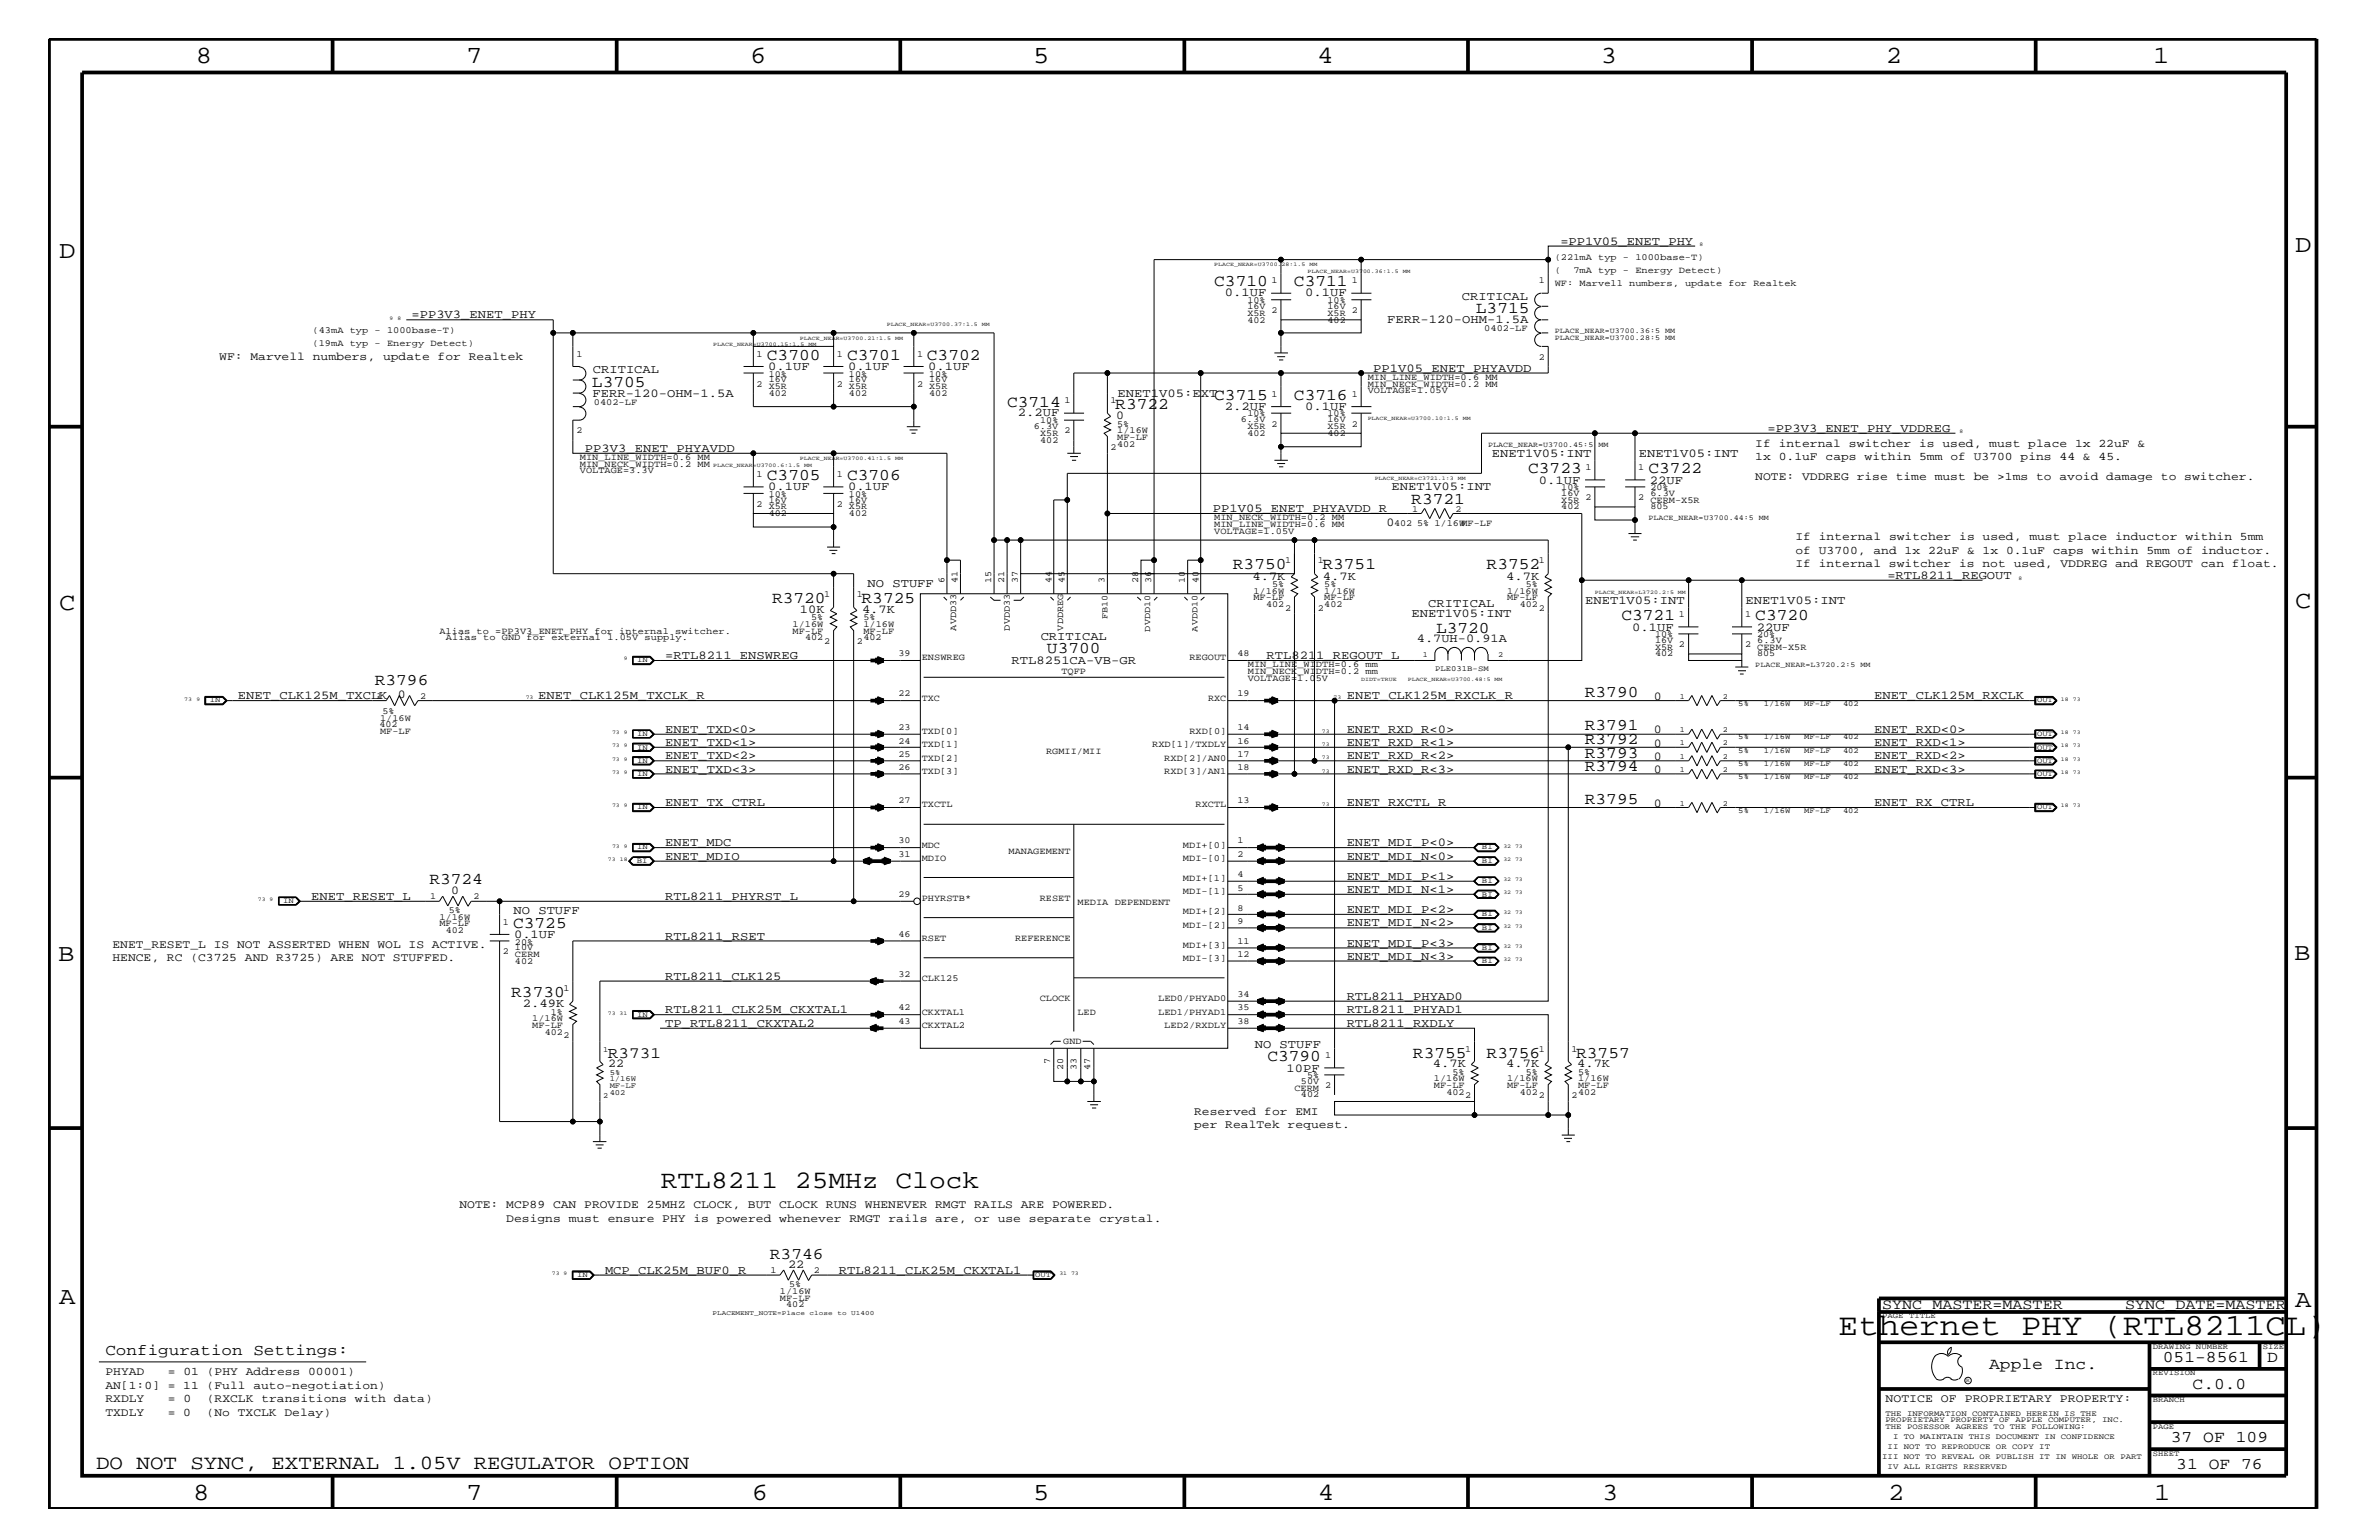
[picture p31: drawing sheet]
<svg xmlns="http://www.w3.org/2000/svg" width="432mm" height="279mm" viewBox="0 0 432 279" stroke-linecap="round" stroke-linejoin="round" font-family="sans-serif">
<defs><g id="words">
<text font-size="5.6" x="333.6" y="242.3">Ethernet PHY (RTL8211CL)</text>
<text font-size="4.6" x="119.9" y="215.6">RTL8211 25MHz Clock</text>
<g font-size="4.5">
<text x="35.6" y="11.5">8</text>
<text x="84.6" y="11.5">7</text>
<text x="136.1" y="11.5">6</text>
<text x="187.5" y="11.5">5</text>
<text x="239.1" y="11.5">4</text>
<text x="290.6" y="11.5">3</text>
<text x="342.3" y="11.5">2</text>
<text x="390.8" y="11.5">1</text>
<text x="10.8" y="46.8">D</text>
<text x="416.6" y="45.7">D</text>
<text x="10.8" y="110.6">C</text>
<text x="416.6" y="110.3">C</text>
<text x="10.6" y="174.3">B</text>
<text x="416.4" y="174.2">B</text>
<text x="10.8" y="236.7">A</text>
<text x="416.6" y="237.1">A</text>
<text x="35.1" y="272.1">8</text>
<text x="84.6" y="272.1">7</text>
<text x="136.5" y="272.1">6</text>
<text x="187.5" y="272.1">5</text>
<text x="239.2" y="272.1">4</text>
<text x="290.8" y="272.1">3</text>
<text x="342.7" y="272.1">2</text>
<text x="391" y="272.1">1</text>
</g>
<text font-size="3.6" x="17.4" y="266.6">DO NOT SYNC, EXTERNAL 1.05V REGULATOR OPTION</text>
<g font-size="3">
<text x="220.4" y="51.9">C3710</text>
<text x="234.9" y="51.9">C3711</text>
<text x="267.9" y="56.8">L3715</text>
<text x="139.2" y="65.3">C3700</text>
<text x="153.8" y="65.3">C3701</text>
<text x="168.2" y="65.3">C3702</text>
<text x="107.4" y="70.1">L3705</text>
<text x="182.8" y="73.8">C3714</text>
<text x="202.4" y="74.3">R3722</text>
<text x="220.4" y="72.6">C3715</text>
<text x="234.9" y="72.6">C3716</text>
<text x="139.2" y="87.1">C3705</text>
<text x="153.8" y="87.1">C3706</text>
<text x="277.4" y="85.9">C3723</text>
<text x="299.2" y="85.9">C3722</text>
<text x="256.2" y="91.4">R3721</text>
<text x="223.8" y="103.3">R3750</text>
<text x="240" y="103.3">R3751</text>
<text x="269.8" y="103.3">R3752</text>
<text x="140.1" y="109.4">R3720</text>
<text x="156.4" y="109.4">R3725</text>
<text x="294.3" y="112.6">C3721</text>
<text x="318.6" y="112.6">C3720</text>
<text x="190" y="118.4">U3700</text>
<text x="260.6" y="114.8">L3720</text>
<text x="68" y="124.3">R3796</text>
<text x="287.7" y="126.5">R3790</text>
<text x="287.7" y="132.5">R3791</text>
<text x="287.7" y="135">R3792</text>
<text x="287.7" y="137.4">R3793</text>
<text x="287.7" y="139.8">R3794</text>
<text x="287.7" y="145.9">R3795</text>
<text x="77.9" y="160.5">R3724</text>
<text x="93.1" y="168.3">C3725</text>
<text x="92.8" y="181">R3730</text>
<text x="256.5" y="191.9">R3755</text>
<text x="269.8" y="191.9">R3756</text>
<text x="286.1" y="191.9">R3757</text>
<text x="230" y="192.6">C3790</text>
<text x="139.7" y="228.4">R3746</text>
<text x="361" y="248.4">Apple Inc.</text>
<text x="392.6" y="247.1">051-8561</text>
<text x="398" y="252">C.0.0</text>
<text x="411.5" y="247.1">D</text>
<text x="394" y="261.6">37 OF 109</text>
<text x="395" y="266.6">31 OF 76</text>
</g>
<g font-size="2.9">
<text x="110.3" y="191.9">R3731</text>
<text x="19.1" y="245.9">Configuration Settings:</text>
</g>
<g font-size="2.7">
<text x="341.6" y="237.4">SYNC_MASTER=MASTER</text>
<text x="385.7" y="237.4">SYNC_DATE=MASTER</text>
</g>
<g font-size="2.2">
<text x="283.2" y="44.4">=PP1V05_ENET_PHY</text>
<text x="222.3" y="53.8">0.1UF</text>
<text x="236.9" y="53.8">0.1UF</text>
<text x="74.7" y="57.8">=PP3V3_ENET_PHY</text>
<text x="251.8" y="58.6">FERR-120-OHM-1.5A</text>
<text x="265.3" y="54.4">CRITICAL</text>
<text x="107.5" y="72">FERR-120-OHM-1.5A</text>
<text x="107.6" y="67.7">CRITICAL</text>
<text x="139.4" y="67.1">0.1UF</text>
<text x="153.9" y="67.1">0.1UF</text>
<text x="168.5" y="67.1">0.1UF</text>
<text x="202.9" y="72">ENET1V05:EXT</text>
<text x="249.3" y="67.5">PP1V05_ENET_PHYAVDD</text>
<text x="184.7" y="75.6">2.2UF</text>
<text x="202.6" y="76.1">0</text>
<text x="222.3" y="74.4">2.2UF</text>
<text x="236.9" y="74.4">0.1UF</text>
<text x="106.2" y="82">PP3V3_ENET_PHYAVDD</text>
<text x="270.8" y="82.8">ENET1V05:INT</text>
<text x="297.4" y="82.8">ENET1V05:INT</text>
<text x="320.8" y="78.3">=PP3V3_ENET_PHY_VDDREG</text>
<text x="139.4" y="88.9">0.1UF</text>
<text x="153.9" y="88.9">0.1UF</text>
<text x="252.6" y="88.9">ENET1V05:INT</text>
<text x="279.3" y="87.7">0.1UF</text>
<text x="299.5" y="87.7">22UF</text>
<text x="220.1" y="92.9">PP1V05_ENET_PHYAVDD_R</text>
<text x="251.7" y="95.4">0</text>
<text x="157.5" y="106.5">NO STUFF</text>
<text x="227.3" y="105.2">4.7K</text>
<text x="240.1" y="105.2">4.7K</text>
<text x="273.4" y="105.2">4.7K</text>
<text x="342.6" y="105">=RTL8211_REGOUT</text>
<text x="145.2" y="111.2">10K</text>
<text x="156.5" y="111.2">4.7K</text>
<text x="256.2" y="112">ENET1V05:INT</text>
<text x="259.2" y="110.2">CRITICAL</text>
<text x="287.7" y="109.5">ENET1V05:INT</text>
<text x="316.8" y="109.5">ENET1V05:INT</text>
<text x="120.7" y="119.6">=RTL8211_ENSWREG</text>
<text x="188.9" y="116.2">CRITICAL</text>
<text x="229.9" y="119.6">RTL8211_REGOUT_L</text>
<text x="257.2" y="116.5">4.7UH-0.91A</text>
<text x="296.2" y="114.4">0.1UF</text>
<text x="318.9" y="114.4">22UF</text>
<text x="183.6" y="120.4">RTL8251CA-VB-GR</text>
<text x="43.2" y="126.9">ENET_CLK125M_TXCLK</text>
<text x="72.2" y="126.6">0</text>
<text x="97.7" y="126.9">ENET_CLK125M_TXCLK_R</text>
<text x="244.4" y="126.9">ENET_CLK125M_RXCLK_R</text>
<text x="300.2" y="127">0</text>
<text x="340.2" y="126.9">ENET_CLK125M_RXCLK</text>
<text x="120.7" y="137.8">ENET_TXD&lt;2&gt;</text>
<text x="120.7" y="135.3">ENET_TXD&lt;1&gt;</text>
<text x="120.7" y="133">ENET_TXD&lt;0&gt;</text>
<text x="244.4" y="133">ENET_RXD_R&lt;0&gt;</text>
<text x="244.4" y="135.3">ENET_RXD_R&lt;1&gt;</text>
<text x="244.4" y="137.8">ENET_RXD_R&lt;2&gt;</text>
<text x="300.2" y="133">0</text>
<text x="300.2" y="135.5">0</text>
<text x="300.2" y="137.9">0</text>
<text x="340.2" y="137.8">ENET_RXD&lt;2&gt;</text>
<text x="340.2" y="133">ENET_RXD&lt;0&gt;</text>
<text x="340.2" y="135.3">ENET_RXD&lt;1&gt;</text>
<text x="120.7" y="140.2">ENET_TXD&lt;3&gt;</text>
<text x="244.4" y="140.2">ENET_RXD_R&lt;3&gt;</text>
<text x="300.2" y="140.3">0</text>
<text x="340.2" y="140.2">ENET_RXD&lt;3&gt;</text>
<text x="120.7" y="146.2">ENET_TX_CTRL</text>
<text x="244.4" y="146.2">ENET_RXCTL_R</text>
<text x="300.2" y="146.4">0</text>
<text x="340.2" y="146.2">ENET_RX_CTRL</text>
<text x="120.7" y="156">ENET_MDIO</text>
<text x="120.7" y="153.5">ENET_MDC</text>
<text x="244.4" y="156">ENET_MDI_N&lt;0&gt;</text>
<text x="244.4" y="153.5">ENET_MDI_P&lt;0&gt;</text>
<text x="244.4" y="162">ENET_MDI_N&lt;1&gt;</text>
<text x="244.4" y="159.6">ENET_MDI_P&lt;1&gt;</text>
<text x="56.5" y="163.3">ENET_RESET_L</text>
<text x="81.9" y="162.2">0</text>
<text x="93.2" y="165.9">NO STUFF</text>
<text x="120.7" y="163.3">RTL8211_PHYRST_L</text>
<text x="244.4" y="165.6">ENET_MDI_P&lt;2&gt;</text>
<text x="93.3" y="170.1">0.1UF</text>
<text x="120.7" y="170.5">RTL8211_RSET</text>
<text x="244.4" y="168.1">ENET_MDI_N&lt;2&gt;</text>
<text x="244.4" y="171.7">ENET_MDI_P&lt;3&gt;</text>
<text x="120.7" y="177.7">RTL8211_CLK125</text>
<text x="244.4" y="174.2">ENET_MDI_N&lt;3&gt;</text>
<text x="94.9" y="182.7">2.49K</text>
<text x="120.7" y="183.8">RTL8211_CLK25M_CKXTAL1</text>
<text x="244.4" y="181.4">RTL8211_PHYAD0</text>
<text x="244.4" y="183.8">RTL8211_PHYAD1</text>
<text x="120.7" y="186.3">TP_RTL8211_CKXTAL2</text>
<text x="227.8" y="190.2">NO STUFF</text>
<text x="244.4" y="186.3">RTL8211_RXDLY</text>
<text x="110.4" y="193.7">22</text>
<text x="233.5" y="194.4">10PF</text>
<text x="260.1" y="193.7">4.7K</text>
<text x="273.4" y="193.7">4.7K</text>
<text x="286.3" y="193.7">4.7K</text>
<text x="109.8" y="231.1">MCP_CLK25M_BUF0_R</text>
<text x="143" y="230.1">22</text>
<text x="152.2" y="231.1">RTL8211_CLK25M_CKXTAL1</text>
</g>
<g font-size="2.1">
<text x="39.8" y="65.3">WF: Marvell numbers, update for Realtek</text>
<text x="318.6" y="81.1">If internal switcher is used, must place 1x 22uF &amp;</text>
<text x="318.6" y="83.5">1x 0.1uF caps within 5mm of U3700 pins 44 &amp; 45.</text>
<text x="318.6" y="87.1">NOTE: VDDREG rise time must be &gt;1ms to avoid damage to switcher.</text>
<text x="325.9" y="98">If internal switcher is used, must place inductor within 5mm</text>
<text x="325.9" y="100.4">of U3700, and 1x 22uF &amp; 1x 0.1uF caps within 5mm of inductor.</text>
<text x="325.9" y="102.9">If internal switcher is not used, VDDREG and REGOUT can float.</text>
<text x="20.4" y="172">ENET_RESET_L IS NOT ASSERTED WHEN WOL IS ACTIVE.</text>
<text x="20.4" y="174.4">HENCE, RC (C3725 AND R3725) ARE NOT STUFFED.</text>
<text x="216.7" y="202.3">Reserved for EMI</text>
<text x="216.7" y="204.7">per RealTek request.</text>
<text x="83.4" y="219.2">NOTE: MCP89 CAN PROVIDE 25MHZ CLOCK, BUT CLOCK RUNS WHENEVER RMGT RAILS ARE POWERED.</text>
<text x="91.9" y="221.7">Designs must ensure PHY is powered whenever RMGT rails are, or use separate crystal.</text>
<text x="19.1" y="252">AN[1:0] = 11 (Full auto-negotiation)</text>
<text x="19.1" y="249.5">PHYAD</text>
<text x="30.5" y="249.5">= 01 (PHY Address 00001)</text>
<text x="19.1" y="256.8">TXDLY</text>
<text x="19.1" y="254.4">RXDLY</text>
<text x="30.4" y="256.8">= 0</text>
<text x="30.5" y="254.4">= 0</text>
<text x="37.5" y="256.8">(No TXCLK Delay)</text>
<text x="37.5" y="254.4">(RXCLK transitions with data)</text>
<text x="342.2" y="254.4">NOTICE OF PROPRIETARY PROPERTY:</text>
</g>
<g font-size="1.7">
<text x="282.2" y="47.1">(221mA typ - 1000base-T)</text>
<text x="230.8" y="51.3">1</text>
<text x="245.4" y="51.3">1</text>
<text x="279.3" y="51.3">1</text>
<text x="282.2" y="51.9">WF: Marvell numbers, update for Realtek</text>
<text x="282.2" y="49.6">(</text>
<text x="285.6" y="49.6">7mA typ - Energy Detect)</text>
<text x="226.4" y="57.3">X5R</text>
<text x="226.4" y="58.5">402</text>
<text x="226.4" y="55">10%</text>
<text x="226.4" y="56.1">16V</text>
<text x="230.8" y="56.8">2</text>
<text x="241" y="57.3">X5R</text>
<text x="241" y="58.5">402</text>
<text x="241" y="55">10%</text>
<text x="241" y="56.1">16V</text>
<text x="245.4" y="56.8">2</text>
<text x="56.7" y="62.9">(19mA typ - Energy Detect)</text>
<text x="56.7" y="60.4">(43mA typ - 1000base-T)</text>
<text x="104.6" y="64.7">1</text>
<text x="137.3" y="64.7">1</text>
<text x="151.9" y="64.7">1</text>
<text x="166.5" y="64.7">1</text>
<text x="269.4" y="60.1">0402-LF</text>
<text x="279.3" y="65.3">2</text>
<text x="137.3" y="70.1">2</text>
<text x="139.5" y="70.6">X5R</text>
<text x="139.5" y="71.8">402</text>
<text x="139.5" y="68.4">10%</text>
<text x="139.5" y="69.4">16V</text>
<text x="151.9" y="70.1">2</text>
<text x="154.1" y="70.6">X5R</text>
<text x="154.1" y="71.8">402</text>
<text x="154.1" y="68.4">10%</text>
<text x="154.1" y="69.4">16V</text>
<text x="166.5" y="70.1">2</text>
<text x="168.7" y="70.6">X5R</text>
<text x="168.7" y="71.8">402</text>
<text x="168.7" y="68.4">10%</text>
<text x="168.7" y="69.4">16V</text>
<text x="230.8" y="72">1</text>
<text x="245.4" y="72">1</text>
<text x="248.2" y="68.9">MIN_LINE_WIDTH=0.6 MM</text>
<text x="248.2" y="70.1">MIN_NECK_WIDTH=0.2 MM</text>
<text x="248.2" y="71.3">VOLTAGE=1.05V</text>
<text x="107.8" y="73.4">0402-LF</text>
<text x="187.6" y="77.9">6.3V</text>
<text x="188.8" y="76.8">10%</text>
<text x="193.2" y="73.2">1</text>
<text x="201.6" y="73.2">1</text>
<text x="202.8" y="77.4">5%</text>
<text x="225.2" y="76.7">6.3V</text>
<text x="226.4" y="77.9">X5R</text>
<text x="226.4" y="75.6">10%</text>
<text x="230.8" y="77.4">2</text>
<text x="241" y="77.9">X5R</text>
<text x="241" y="76.7">16V</text>
<text x="241" y="75.6">10%</text>
<text x="245.4" y="77.4">2</text>
<text x="104.6" y="78.6">2</text>
<text x="105.2" y="83.5">MIN_LINE_WIDTH=0.6 MM</text>
<text x="188.8" y="79.1">X5R</text>
<text x="188.8" y="80.3">402</text>
<text x="193.2" y="78.6">2</text>
<text x="201.6" y="81.6">2</text>
<text x="202.8" y="81.1">402</text>
<text x="202.8" y="79.9">MF-LF</text>
<text x="202.8" y="78.6">1/16W</text>
<text x="226.4" y="79.1">402</text>
<text x="241" y="79.1">402</text>
<text x="105.2" y="85.9">VOLTAGE=3.3V</text>
<text x="105.2" y="84.7">MIN_NECK_WIDTH=0.2 MM</text>
<text x="137.3" y="86.5">1</text>
<text x="151.9" y="86.5">1</text>
<text x="283.4" y="88.9">10%</text>
<text x="287.8" y="85.3">1</text>
<text x="297.3" y="85.3">1</text>
<text x="299.6" y="88.9">20%</text>
<text x="137.3" y="92">2 X5R</text>
<text x="139.5" y="93.7">402</text>
<text x="139.5" y="90.1">10%</text>
<text x="139.5" y="91.2">16V</text>
<text x="151.9" y="92">2 X5R</text>
<text x="154.1" y="93.7">402</text>
<text x="154.1" y="90.1">10%</text>
<text x="154.1" y="91.2">16V</text>
<text x="220.4" y="94.3">MIN_NECK_WIDTH=0.2 MM</text>
<text x="220.4" y="95.6">MIN_LINE_WIDTH=0.6 MM</text>
<text x="253" y="95.4">402</text>
<text x="256.3" y="92.8">1</text>
<text x="257.2" y="95.4">5% 1/16WMF-LF</text>
<text x="264.2" y="92.8">2</text>
<text x="283.4" y="91.2">X5R</text>
<text x="283.4" y="92.4">402</text>
<text x="283.4" y="90">16V</text>
<text x="287.8" y="90.7">2</text>
<text x="297.3" y="90.7">2</text>
<text x="299.6" y="92.4">805</text>
<text x="299.6" y="91.2">CERM-X5R</text>
<text x="299.6" y="90">6.3V</text>
<text x="220.4" y="96.8">VOLTAGE=1.05V</text>
<text x="171.4" y="105.9" transform="rotate(-90 171.4 105.9)">6</text>
<text x="173.8" y="105.9" transform="rotate(-90 173.8 105.9)">41</text>
<text x="179.9" y="105.9" transform="rotate(-90 179.9 105.9)">15</text>
<text x="182.3" y="105.9" transform="rotate(-90 182.3 105.9)">21</text>
<text x="184.7" y="105.9" transform="rotate(-90 184.7 105.9)">37</text>
<text x="190.8" y="105.9" transform="rotate(-90 190.8 105.9)">44</text>
<text x="193.2" y="105.9" transform="rotate(-90 193.2 105.9)">45</text>
<text x="200.5" y="105.9" transform="rotate(-90 200.5 105.9)">3</text>
<text x="206.6" y="105.9" transform="rotate(-90 206.6 105.9)">28</text>
<text x="209" y="105.9" transform="rotate(-90 209 105.9)">36</text>
<text x="215.1" y="105.9" transform="rotate(-90 215.1 105.9)">10</text>
<text x="217.5" y="105.9" transform="rotate(-90 217.5 105.9)">40</text>
<text x="227.5" y="107.7">1/16W</text>
<text x="230.9" y="106.5">5%</text>
<text x="233.3" y="102.2">1</text>
<text x="239.2" y="102.2">1</text>
<text x="240.4" y="107.7">1/16W</text>
<text x="240.4" y="106.5">5%</text>
<text x="273.6" y="107.7">1/16W</text>
<text x="276.9" y="106.5">5%</text>
<text x="279.3" y="102.2">1</text>
<text x="143.8" y="113.7">1/16W</text>
<text x="147.2" y="112.6">5%</text>
<text x="149.6" y="108.3">1</text>
<text x="155.5" y="108.3">1</text>
<text x="156.7" y="112.6">5%</text>
<text x="156.7" y="113.7">1/16W</text>
<text x="227.5" y="108.9">MF-LF</text>
<text x="229.8" y="110.2">402</text>
<text x="233.3" y="110.8">2</text>
<text x="239.2" y="110.8">2</text>
<text x="240.4" y="108.9">MF-LF</text>
<text x="240.4" y="110.2">402</text>
<text x="273.6" y="108.9">MF-LF</text>
<text x="275.8" y="110.2">402</text>
<text x="279.3" y="110.8">2</text>
<text x="304.7" y="112">1</text>
<text x="316.7" y="112">1</text>
<text x="79.8" y="115">Alias to =PP3V3_ENET_PHY for internal switcher.</text>
<text x="80.9" y="116.2">Alias to GND for external 1.05V supply.</text>
<text x="143.8" y="115">MF-LF</text>
<text x="146.1" y="116.2">402</text>
<text x="149.6" y="116.8">2</text>
<text x="155.5" y="116.8">2</text>
<text x="156.7" y="116.2">402</text>
<text x="156.7" y="115">MF-LF</text>
<text x="163.1" y="119.1">39</text>
<text x="167.3" y="119.8">ENSWREG</text>
<text x="173.6" y="114.4" transform="rotate(-90 173.6 114.4)">AVDD33</text>
<text x="183.3" y="114.4" transform="rotate(-90 183.3 114.4)">DVDD33</text>
<text x="193" y="114.4" transform="rotate(-90 193 114.4)">VDDREG</text>
<text x="215.9" y="119.8">REGOUT</text>
<text x="224.6" y="119.1">48</text>
<text x="300.4" y="117.9">X5R</text>
<text x="300.4" y="119.1">402</text>
<text x="300.4" y="115.6">10%</text>
<text x="300.4" y="116.7">16V</text>
<text x="304.7" y="117.4">2</text>
<text x="316.7" y="117.4">2</text>
<text x="318.9" y="119.1">805</text>
<text x="318.9" y="115.6">20%</text>
<text x="318.9" y="117.9">CERM-X5R</text>
<text x="318.9" y="116.7">6.3V</text>
<text x="192.7" y="122.3">TQFP</text>
<text x="226.5" y="121">MIN_LINE_WIDTH=0.6 mm</text>
<text x="226.5" y="122.3">MIN_NECK_WIDTH=0.2 mm</text>
<text x="226.5" y="123.5">VOLTAGE=1.05V</text>
<text x="68.3" y="126.8">1</text>
<text x="68.9" y="131.9">402</text>
<text x="69" y="130.8">1/16W</text>
<text x="69.4" y="129.6">5%</text>
<text x="76.3" y="126.8">2</text>
<text x="163.1" y="126.4">22</text>
<text x="167.3" y="127.1">TXC</text>
<text x="219.3" y="127.1">RXC</text>
<text x="224.6" y="126.4">19</text>
<text x="69" y="133.2">MF-LF</text>
<text x="163.1" y="137.3">25</text>
<text x="163.1" y="134.9">24</text>
<text x="163.1" y="132.4">23</text>
<text x="167.3" y="135.6">TXD[1]</text>
<text x="167.3" y="133.2">TXD[0]</text>
<text x="189.9" y="136.8">RGMII/MII</text>
<text x="209.1" y="135.6">RXD[1]/TXDLY</text>
<text x="215.9" y="133.2">RXD[0]</text>
<text x="224.6" y="137.3">17</text>
<text x="224.6" y="134.9">16</text>
<text x="224.6" y="132.4">14</text>
<text x="163.1" y="139.7">26</text>
<text x="167.3" y="140.4">TXD[3]</text>
<text x="167.3" y="138">TXD[2]</text>
<text x="211.3" y="138">RXD[2]/AN0</text>
<text x="211.3" y="140.4">RXD[3]/AN1</text>
<text x="224.6" y="139.7">18</text>
<text x="163.1" y="145.7">27</text>
<text x="167.3" y="146.5">TXCTL</text>
<text x="217" y="146.5">RXCTL</text>
<text x="224.6" y="145.7">13</text>
<text x="163.1" y="153">30</text>
<text x="163.1" y="155.5">31</text>
<text x="167.3" y="153.8">MDC</text>
<text x="183" y="155">MANAGEMENT</text>
<text x="214.7" y="153.8">MDI+[0]</text>
<text x="224.6" y="155.5">2</text>
<text x="224.6" y="153">1</text>
<text x="167.3" y="156.2">MDIO</text>
<text x="214.7" y="156.2">MDI-[0]</text>
<text x="214.7" y="159.9">MDI+[1]</text>
<text x="224.6" y="161.6">5</text>
<text x="224.6" y="159.1">4</text>
<text x="78.1" y="163.1">1</text>
<text x="79.8" y="166.9">1/16W</text>
<text x="81.4" y="165.6">5%</text>
<text x="85.9" y="163.1">2</text>
<text x="91.3" y="167.8">1</text>
<text x="163.1" y="162.8">29</text>
<text x="167.3" y="163.5">PHYRSTB*</text>
<text x="188.7" y="163.5">RESET</text>
<text x="195.6" y="164.1">MEDIA DEPENDENT</text>
<text x="214.7" y="162.2">MDI-[1]</text>
<text x="214.7" y="165.9">MDI+[2]</text>
<text x="224.6" y="165.2">8</text>
<text x="224.6" y="167.6">9</text>
<text x="79.8" y="168.1">MF-LF</text>
<text x="80.9" y="169.3">402</text>
<text x="91.3" y="173.2">2</text>
<text x="93.5" y="173.7">CERM</text>
<text x="93.5" y="171.4">20%</text>
<text x="93.5" y="172.4">10V</text>
<text x="163.1" y="170">46</text>
<text x="167.3" y="170.7">RSET</text>
<text x="184.2" y="170.7">REFERENCE</text>
<text x="214.7" y="172">MDI+[3]</text>
<text x="214.7" y="168.3">MDI-[2]</text>
<text x="224.6" y="173.7">12</text>
<text x="224.6" y="171.2">11</text>
<text x="93.5" y="174.9">402</text>
<text x="102.3" y="179.9">1</text>
<text x="163.1" y="177.3">32</text>
<text x="167.3" y="178">CLK125</text>
<text x="214.7" y="174.4">MDI-[3]</text>
<text x="96.6" y="185.3">1/16W</text>
<text x="100" y="184.1">1%</text>
<text x="163.1" y="185.8">43</text>
<text x="163.1" y="183.3">42</text>
<text x="167.3" y="184.1">CKXTAL1</text>
<text x="188.7" y="181.6">CLOCK</text>
<text x="195.6" y="184.1">LED</text>
<text x="210.2" y="181.6">LED0/PHYAD0</text>
<text x="210.2" y="184.1">LED1/PHYAD1</text>
<text x="224.6" y="181">34</text>
<text x="224.6" y="185.8">38</text>
<text x="224.6" y="183.3">35</text>
<text x="96.6" y="186.5">MF-LF</text>
<text x="98.9" y="187.7">402</text>
<text x="102.3" y="188.3">2</text>
<text x="167.3" y="186.5">CKXTAL2</text>
<text x="193" y="189.4">GND</text>
<text x="211.3" y="186.5">LED2/RXDLY</text>
<text x="240.5" y="192">1</text>
<text x="265.9" y="190.8">1</text>
<text x="279.3" y="190.8">1</text>
<text x="285.2" y="190.8">1</text>
<text x="190.6" y="193.1" transform="rotate(-90 190.6 193.1)">7</text>
<text x="193" y="194.2" transform="rotate(-90 193 194.2)">20</text>
<text x="195.4" y="194.2" transform="rotate(-90 195.4 194.2)">33</text>
<text x="197.9" y="194.2" transform="rotate(-90 197.9 194.2)">47</text>
<text x="234.9" y="197.9">CERM</text>
<text x="236.1" y="196.7">50V</text>
<text x="237.2" y="195.6">5%</text>
<text x="240.5" y="197.4">2</text>
<text x="260.3" y="197.4">MF-LF</text>
<text x="260.3" y="196.2">1/16W</text>
<text x="263.7" y="195">5%</text>
<text x="273.6" y="197.4">MF-LF</text>
<text x="273.6" y="196.2">1/16W</text>
<text x="276.9" y="195">5%</text>
<text x="286.4" y="195">5%</text>
<text x="286.4" y="197.4">MF-LF</text>
<text x="286.4" y="196.2">1/16W</text>
<text x="236.1" y="199.1">402</text>
<text x="262.6" y="198.7">402</text>
<text x="265.9" y="199.2">2</text>
<text x="275.8" y="198.7">402</text>
<text x="279.3" y="199.2">2</text>
<text x="285.2" y="199.2">2</text>
<text x="286.4" y="198.7">402</text>
<text x="139.9" y="231">1</text>
<text x="143.3" y="233.5">5%</text>
<text x="147.7" y="231">2</text>
<text x="141.6" y="236">MF-LF</text>
<text x="141.6" y="234.7">1/16W</text>
<text x="142.7" y="237.2">402</text>
</g>
<g font-size="1.6">
<text x="201" y="112.4" transform="rotate(-90 201 112.4)">FB10</text>
<text x="208.8" y="114.6" transform="rotate(-90 208.8 114.6)">DVDD10</text>
<text x="217.3" y="114.6" transform="rotate(-90 217.3 114.6)">AVDD10</text>
</g>
<g font-size="1.4">
<text x="282.2" y="61.7">PLACE_NEAR=U3700.28:5 MM</text>
<text x="282.2" y="60.4">PLACE_NEAR=U3700.36:5 MM</text>
<text x="270.1" y="81.1">PLACE_NEAR=U3700.45:5 MM</text>
<text x="299.2" y="94.3">PLACE_NEAR=U3700.44:5 MM</text>
<text x="258.2" y="119.2">1</text>
<text x="271.9" y="119.2">2</text>
<text x="115.7" y="120.2">IN</text>
<text x="260.5" y="121.8">PLE031B-SM</text>
<text x="318.6" y="121">PLACE_NEAR=L3720.2:5 MM</text>
<text x="38.1" y="127.5">IN</text>
<text x="304.9" y="126.8">1</text>
<text x="312.7" y="126.8">2</text>
<text x="315.5" y="128">5%</text>
<text x="320.2" y="128">1/16W</text>
<text x="327.4" y="128">MF-LF</text>
<text x="334.5" y="128">402</text>
<text x="369.7" y="127.5">OUT</text>
<text x="115.7" y="133.5">IN</text>
<text x="115.7" y="136">IN</text>
<text x="304.9" y="132.8">1</text>
<text x="304.9" y="135.2">1</text>
<text x="304.9" y="137.7">1</text>
<text x="312.7" y="132.8">2</text>
<text x="312.7" y="135.2">2</text>
<text x="312.7" y="137.7">2</text>
<text x="315.5" y="134.1">5%</text>
<text x="315.5" y="136.6">5%</text>
<text x="320.2" y="134.1">1/16W</text>
<text x="320.2" y="136.6">1/16W</text>
<text x="327.4" y="134.1">MF-LF</text>
<text x="327.4" y="136.6">MF-LF</text>
<text x="334.5" y="134.1">402</text>
<text x="334.5" y="136.6">402</text>
<text x="369.7" y="133.5">OUT</text>
<text x="369.7" y="136">OUT</text>
<text x="115.7" y="138.4">IN</text>
<text x="115.7" y="140.8">IN</text>
<text x="304.9" y="140.1">1</text>
<text x="312.7" y="140.1">2</text>
<text x="315.5" y="139">5%</text>
<text x="315.5" y="141.4">5%</text>
<text x="320.2" y="139">1/16W</text>
<text x="320.2" y="141.4">1/16W</text>
<text x="327.4" y="139">MF-LF</text>
<text x="327.4" y="141.4">MF-LF</text>
<text x="334.5" y="139">402</text>
<text x="334.5" y="141.4">402</text>
<text x="369.7" y="138.4">OUT</text>
<text x="369.7" y="140.8">OUT</text>
<text x="115.7" y="146.8">IN</text>
<text x="304.9" y="146.2">1</text>
<text x="312.7" y="146.2">2</text>
<text x="315.5" y="147.5">5%</text>
<text x="320.2" y="147.5">1/16W</text>
<text x="327.4" y="147.5">MF-LF</text>
<text x="334.5" y="147.5">402</text>
<text x="369.7" y="146.8">OUT</text>
<text x="115.7" y="154.1">IN</text>
<text x="269" y="154.1">BI</text>
<text x="115.6" y="156.6">BI</text>
<text x="269" y="160.2">BI</text>
<text x="269" y="156.6">BI</text>
<text x="51.4" y="163.9">IN</text>
<text x="269" y="162.7">BI</text>
<text x="269" y="166.2">BI</text>
<text x="269" y="168.7">BI</text>
<text x="269" y="172.3">BI</text>
<text x="269" y="174.8">BI</text>
<text x="115.7" y="184.4">IN</text>
<text x="109.5" y="190.8">1</text>
<text x="110.7" y="195">5%</text>
<text x="110.7" y="197.4">MF-LF</text>
<text x="110.7" y="196.2">1/16W</text>
<text x="109.5" y="199.2">2</text>
<text x="110.7" y="198.7">402</text>
<text x="104.7" y="231.8">IN</text>
<text x="187.9" y="231.8">OUT</text>
<text x="341.6" y="239.2">PAGE TITLE</text>
<text x="390.7" y="244.7">DRAWING NUMBER</text>
<text x="410.7" y="244.7">SIZE</text>
<text x="390.7" y="249.5">REVISION</text>
<text x="342.2" y="256.8">THE INFORMATION CONTAINED HEREIN IS THE</text>
<text x="390.7" y="254.4">BRANCH</text>
<text x="342.2" y="259.3">THE POSESSOR AGREES TO THE FOLLOWING:</text>
<text x="342.2" y="258">PROPRIETARY PROPERTY OF APPLE COMPUTER, INC.</text>
<text x="342.6" y="262.9">II NOT TO REPRODUCE OR COPY IT</text>
<text x="343.6" y="261.1">I TO MAINTAIN THIS DOCUMENT IN CONFIDENCE</text>
<text x="390.7" y="259.3">PAGE</text>
<text x="341.6" y="264.7">III NOT TO REVEAL OR PUBLISH IT IN WHOLE OR PART</text>
<text x="342.6" y="266.6">IV ALL RIGHTS RESERVED</text>
<text x="390.7" y="264.1">SHEET</text>
</g>
<g font-size="1.2">
<text x="129.3" y="238.6">PLACEMENT_NOTE=Place</text>
<text x="147" y="238.6">close</text>
<text x="152" y="238.6">to</text>
<text x="154.5" y="238.6">U1400</text>
</g>
<g font-size="1">
<text x="308.4" y="44.6">8</text>
<text x="220.4" y="48.3">PLACE_NEAR=U3700.28:1.5</text>
<text x="237.3" y="49.6">PLACE_NEAR=U3700.36:1.5</text>
<text x="237.7" y="48.3">MM</text>
<text x="254.6" y="49.6">MM</text>
<text x="70.7" y="58">9</text>
<text x="72.1" y="58">8</text>
<text x="161" y="59.2">PLACE_NEAR=U3700.37:1.5</text>
<text x="178.2" y="59.2">MM</text>
<text x="129.5" y="62.9">PLACE_NEAR=U3700.15:1.5</text>
<text x="145.2" y="61.7">PLACE_NEAR=U3700.21:1.5</text>
<text x="146.7" y="62.9">MM</text>
<text x="162.5" y="61.7">MM</text>
<text x="248.2" y="76.2">PLACE_NEAR=U3700.10:1.5</text>
<text x="265.5" y="76.2">MM</text>
<text x="145.2" y="83.5">PLACE_NEAR=U3700.41:1.5</text>
<text x="162.5" y="83.5">MM</text>
<text x="355.7" y="78.6">8</text>
<text x="129.5" y="84.7">PLACE_NEAR=U3700.6:1.5</text>
<text x="146" y="84.7">MM</text>
<text x="249.5" y="87.1">PLACE_NEAR=C3721.1:3</text>
<text x="264.6" y="87.1">MM</text>
<text x="289.5" y="107.7">PLACE_NEAR=L3720.2:5</text>
<text x="304.6" y="107.7">MM</text>
<text x="366.4" y="105.3">8</text>
<text x="113.2" y="119.8">9</text>
<text x="247.1" y="123.5">DIDT=TRUE</text>
<text x="255.5" y="123.5">PLACE_NEAR=U3700.48:5</text>
<text x="271.3" y="123.5">MM</text>
<text x="33.4" y="127.1">73</text>
<text x="35.6" y="127.1">9</text>
<text x="95.4" y="126.9">73</text>
<text x="242.1" y="126.9">73</text>
<text x="374.1" y="127.1">18</text>
<text x="376.3" y="127.1">73</text>
<text x="111.1" y="133.2">73 9</text>
<text x="111.1" y="135.6">73 9</text>
<text x="239.9" y="133">73</text>
<text x="239.9" y="135.3">73</text>
<text x="239.9" y="137.8">73</text>
<text x="374.1" y="133.2">18</text>
<text x="374.1" y="135.6">18</text>
<text x="376.3" y="133.2">73</text>
<text x="376.3" y="135.6">73</text>
<text x="111.1" y="138">73 9</text>
<text x="111.1" y="140.4">73 9</text>
<text x="239.9" y="140.2">73</text>
<text x="374.1" y="138">18</text>
<text x="374.1" y="140.4">18</text>
<text x="376.3" y="138">73</text>
<text x="376.3" y="140.4">73</text>
<text x="111.1" y="146.5">73 9</text>
<text x="239.9" y="146.2">73</text>
<text x="374.1" y="146.5">18</text>
<text x="376.3" y="146.5">73</text>
<text x="111.1" y="153.8">73 9</text>
<text x="272.9" y="153.8">32 73</text>
<text x="110.3" y="156.2">73</text>
<text x="112.5" y="156.2">18</text>
<text x="272.9" y="159.9">32 73</text>
<text x="272.9" y="156.2">32 73</text>
<text x="46.8" y="163.5">73 9</text>
<text x="272.9" y="162.2">32 73</text>
<text x="272.9" y="165.9">32 73</text>
<text x="272.9" y="168.3">32 73</text>
<text x="272.9" y="172">32 73</text>
<text x="272.9" y="174.4">32 73</text>
<text x="110.3" y="184.1">73 31</text>
<text x="100.2" y="231.3">73 9</text>
<text x="192.3" y="231.3">31 73</text>
<text x="356.9" y="250.7">R</text>
</g>
</g></defs>
<g fill="none" stroke="#000" stroke-width=".18">
<path d="M73.7 58h26.7v46.1h50.9M230.7 53.2h3.7M230.7 54.4h3.7M232.5 58h14.6v2.4h-14.6zM232.5 53.2v-6.1h-23v54.5M232.5 54.4v3.6M232.5 47.1h14.6M245.3 53.2h3.6M245.3 54.4h3.6M247.1 47.1h33.9v6.1h-1.2M247.1 47.1v6.1M247.1 54.4v3.6"/>
<path d="M279.7 58a1.19 1.19 0 0 0-1.1 1.2 1.19 1.19 0 0 0 1.1 1.2M279.7 53.2a1.19 1.19 0 0 0-1.1 1.2 1.19 1.19 0 0 0 1.1 1.2M279.7 55.7a1.19 1.19 0 0 0-1.1 1.1 1.19 1.19 0 0 0 1.1 1.2M279.8 55.6h1.2M279.8 58h1.2M307.7 44.6h-26.7v2.5M100.4 60.4h3.6v6.1h1.2M104 68.9h1.2M104 71.3h1.2M104 73.8h1.2M104 60.4h32.7M105.2 71.4a1.19 1.19 0 0 1 1.1 1.2 1.19 1.19 0 0 1-1.1 1.2"/>
<path d="M105.2 66.6a1.19 1.19 0 0 1 1.1 1.2 1.19 1.19 0 0 1-1.1 1.1M105.2 68.9a1.19 1.19 0 0 1 1.1 1.2 1.19 1.19 0 0 1-1.1 1.2M105.2 73.9a1.19 1.19 0 0 1 1.1 1.1 1.19 1.19 0 0 1-1.1 1.2M105.2 76.2h-1.2v6h32.7M135 66.5h3.6M135 67.7h3.6M136.7 60.4h14.6v2.5h-14.6zM136.7 67.7v6.1h14.6M136.7 62.9v3.6M149.4 66.5h3.7M149.4 67.7h3.7M151.3 67.7v6.1h14.6"/>
<path d="M151.3 62.9v3.6M151.3 60.4h14.6M164 66.5h3.6M164 67.7h3.6M164.6 77.4h2.4M165.1 78h1.4M165.4 78.6h.8M165.9 66.5v-6.1h14.5v47.3M165.9 67.7v9.7M193.1 76.2h3.7M193.1 75h3.7M194.9 75v-7.3h6.1v7.3l.6 .6-1.2 .6 1.2 .6-1.2 .6 1.2 .6-1.2 .6 .6 .6v28.5"/>
<path d="M194.9 76.2v6M201 67.7h16.9v40M230.7 73.8h3.7M230.7 75h3.7M231.3 64h2.5M231.8 64.7h1.5M232.2 65.3h.7M232.5 78.6h14.6v2.5h-14.6zM232.5 60.4v3.6M232.5 67.7v6.1M232.5 75v3.6M245.3 73.8h3.6"/>
<path d="M245.3 75h3.6M247.1 67.7v6.1M247.1 75v3.6M279.7 60.5a1.19 1.19 0 0 0-1.1 1.2 1.19 1.19 0 0 0 1.1 1.2M279.8 62.9h1.2v4.8h-63.1M279.8 60.4h1.2M289.5 78.6h-20.6v7.3h-75.2v4.8M296.8 78.6h-7.3v8.5M354.9 78.6h-58.1v8.5M135 89.5h3.6M135 88.3h3.6M136.7 93.2h14.6v2.4h-14.6z"/>
<path d="M136.7 82.2v6.1M136.7 89.5v3.7M136.7 82.2h35.2v25.5M149.4 89.5h3.7M149.4 88.3h3.7M150.1 99.3h2.4M150.5 99.9h1.5M151.3 82.2v6.1M151.3 89.5v3.7M151.3 95.6v3.7M180.4 98h2.4v9.7M182.8 98h2.5"/>
<path d="M185.3 98h49.7v6.1h-49.7zM193.7 82.2h2.5M194.2 82.8h1.5M194.6 83.5h.7M201 93.2h57l.6-1 .9 1.9 .9-1.9 .9 1.9 .9-1.9 .9 1.9M231.3 83.5h2.5M231.8 84.1h1.5M232.2 84.7h.7M232.5 81.1v2.4M235 98h46v6.1l-.6 .6 1.2 .6-1.2 .6 1.2 .6-1.2 .6 1.2 .6-.6 .6v73.3h-58.2M238.6 98v6.1l.6 .6-1.2 .6 1.2 .6-1.2 .6 1.2 .6-1.2 .6 .6 .6v29.7h-15.8M263.1 94.2l.6-1h23.4v12.1h19.4"/>
<path d="M287.7 88.3h3.6M287.7 87.1h3.6M289.5 92h7.3v2.3h-7.3zM289.5 88.3v3.7M295 88.3h3.6M295 87.1h3.6M295.6 96.8h2.3M296 97.4h1.5M296.4 98h.7M296.8 88.3v3.7M296.8 94.3v2.5M114.8 119.1h3.2l.8 .7-.8 .8h-3.2z"/>
<path d="M114.8 119.2h3.2l.7 .6-.7 .7h-3.2M114.9 119.2v1.3M114.9 119.2h3l.6 .6M117.9 119.2l.7 .6-.7 .7M118.5 119.8l-.6 .6h-3M118.5 119.8h48.5M151 100.4h.6M167 107.7h55.8v82.5h-55.8zM171.3 108.3l.6 .6M171.9 101.6h2.4v6.1M174.9 108.3l-.6 .6M179.7 108.3l.7 .6h1.2"/>
<path d="M185.3 104.1v3.6M185.8 108.3l-.5 .6h-1.3M190.7 108.3l.6 .6M191.3 107.7v-17h2.4v17M194.3 108.3l-.6 .6M206.4 108.3l.7 .6M207.1 101.6h2.4v2.5h-2.4zM207.1 104.1v3.6M209.5 104.1v3.6M210.1 108.3l-.6 .6M215 108.3l.6 .6M217.9 101.6h-2.3v6.1"/>
<path d="M218.6 108.3l-.7 .6M235 100.4v3.7l-.6 .6 1.1 .6-1.1 .6 1.1 .6-1.1 .6 1.1 .6-.5 .6v32.1h-12.2M262.8 118.6a1.19 1.19 0 0 0-1.2-1.1 1.19 1.19 0 0 0-1.2 1.1v1.2h-37.6M262.8 118.6a1.19 1.19 0 0 1 1.2-1.1 1.19 1.19 0 0 1 1.2 1.1M262.8 118.6v1.2M267.6 118.6a1.19 1.19 0 0 0-1.2-1.1 1.19 1.19 0 0 0-1.1 1.1v1.2M267.6 118.6a1.19 1.19 0 0 1 1.2-1.1 1.19 1.19 0 0 1 1.2 1.1M267.6 118.6v1.2M287.1 105.3v14.5h-17v-1.2M304.6 115h3.7M304.6 113.7h3.7M306.5 118.6h9.6v1.2h-9.6z"/>
<path d="M306.5 115v3.6M314.4 115h3.6M314.4 113.7h3.6M316.1 105.3h-9.6v8.4M316.1 105.3v8.4M316.1 115v3.6M316.1 119.8v1.2M316.1 105.3h43.7M37.2 126.4h3.3l.7 .7-.7 .8h-3.3zM37.3 126.5h3.1l.6 .6-.6 .6h-3.1zM40.4 126.4h-3.1v1.4h3.1M40.4 126.4l.7 .7-.7 .7"/>
<path d="M41 127.1h29.1l.6-.9 .9 1.8 .9-1.8 .9 1.8 .9-1.8 1 1.8 .6-.9h91.1M114.8 134.8h3.2l.8 .8-.8 .7h-3.2zM114.8 137.3h3.2l.8 .7-.8 .8h-3.2zM114.8 134.9h3.2l.7 .7-.7 .7M114.8 137.4h3.2l.7 .6-.7 .7h-3.2M114.9 134.9v1.4h3l.7-.7-.7-.7M114.9 137.4v1.3M114.9 135h3l.6 .6M114.9 137.4h3l.6 .6M117.9 132.5h-3v1.3h3M117.9 139.8h-3v1.3h3M117.9 132.5l.7 .7-.7 .6"/>
<path d="M117.9 132.5l.6 .7M117.9 137.4l.7 .6-.7 .7M117.9 139.8l.7 .6-.7 .7M117.9 139.8l.6 .6M118 132.4h-3.2v1.5h3.2M118 132.4l.8 .8-.8 .7M118 139.7h-3.2v1.5h3.2M118 132.4l.7 .8-.7 .7M118 139.7l.8 .7-.8 .8M118 139.7l.7 .7-.7 .8M118.5 133.2l-.6 .6M118.5 133.2h48.5"/>
<path d="M118.5 135.6l-.6 .6h-3M118.5 135.6h48.5M118.5 138l-.6 .6h-3M118.5 138h48.5M167.6 122.9h54.7M222.8 135.6h61.8v57l.6 .6-1.1 .5 1.1 .7-1.1 .6 1.1 .6-1.1 .6 .5 .6v9.1M222.8 133.2h83.7l.6-.9 .9 1.8 .9-1.8 .9 1.8 .9-1.8 1 1.8M222.8 127.1h83.7l.6-.9 .9 1.8 .9-1.8 .9 1.8 .9-1.8 1 1.8 .6-.9h57.2M238.6 138h67.9l.6-.9 .9 1.9 .9-1.9 .9 1.9 .9-1.9 1 1.9 .6-1h57.2M242.2 127.1v66.6M284.6 135.6h21.9l.6-1 .9 1.9 .9-1.9 .9 1.9 .9-1.9 1 1.9M315 121h2.3"/>
<path d="M315.5 121.7h1.4M315.8 122.3h.7M369.3 134.8h3.3l.8 .8-.8 .7h-3.3zM369.3 137.3h3.3l.8 .7-.8 .8h-3.3zM369.3 126.4h3.3l.8 .7-.8 .8h-3.3zM369.4 136.3v-1.4h3.2l.7 .7-.7 .7M369.4 137.4h3.2l.7 .6-.7 .7h-3.2zM369.4 126.4h3.2l.7 .7-.7 .7h-3.2zM369.4 132.4v1.5M369.4 139.7v1.5M369.5 133.2h-57.2l-.6 .9M369.5 135h3l.6 .6-.6 .6h-3"/>
<path d="M369.5 134.9v1.4h3l.7-.7-.7-.7M369.5 135.6h-57.2l-.6 1M369.5 137.4h3l.6 .6-.6 .6h-3M369.5 126.5h3l.6 .6-.6 .6h-3M369.5 126.4v1.4M369.5 137.4v1.3M372.5 132.5h-3v1.3h3M372.5 139.8h-3v1.3h3M372.5 126.4l.7 .7-.7 .7M372.5 132.5l.7 .7-.7 .6M372.5 132.5l.6 .7-.6 .6M372.5 137.4l.7 .6-.7 .7"/>
<path d="M372.5 139.8l.7 .6-.7 .7M372.5 139.8l.6 .6-.6 .7M372.6 132.4h-3.3v1.5h3.3M372.6 139.7h-3.3v1.5h3.3M372.6 132.4l.8 .8-.8 .7M372.6 132.4l.7 .8-.7 .7M372.6 139.7l.8 .7-.8 .8M372.6 139.7l.7 .7-.7 .8M114.1 156.2l.8-.7h3.1l.7 .7-.7 .7h-3.1zM114.8 155.5h3.2l.8 .7-.8 .8h-3.2l-.7-.8zM114.8 145.7h3.2l.8 .8-.8 .8h-3.2zM114.8 153h3.2l.8 .8-.8 .7h-3.2z"/>
<path d="M114.8 145.8h3.2l.7 .7-.7 .7h-3.2M114.8 153.1h3.2l.7 .7-.7 .7h-3.2M114.9 155.6h3l.6 .6h32.8M114.9 155.6h3l.7 .6-.7 .6h-3M114.9 155.6l-.7 .6 .7 .6M114.9 155.6l-.6 .6 .6 .6M114.9 145.8v1.4M114.9 153.1v1.4M114.9 145.9h3l.6 .6M114.9 153.2h3l.6 .6M117.9 145.8l.7 .7-.7 .7M117.9 153.1l.7 .7-.7 .7"/>
<path d="M118.5 156.2l-.6 .6h-3M118.5 140.4l-.6 .7M118.5 140.4h48.5M118.5 146.5l-.6 .6h-3M118.5 146.5h48.5M118.5 153.8l-.6 .6h-3M118.5 153.8h48.5M167 156.2h-15.7v-41.8l.6-.7-1.2-.6 1.2-.5-1.2-.6 1.2-.6-1.2-.6 .6-.6v-6.1h3.6v6.1l.6 .6-1.2 .6 1.2 .6-1.2 .6 1.2 .5-1.2 .6 .6 .7v49.1h11M167.6 149.5h54.7M167.6 159.2h27.3M194.9 149.5v37.6M222.8 146.5h83.7l.6-.9 .9 1.8 .9-1.8 .9 1.8 .9-1.8 1 1.8"/>
<path d="M222.8 153.8h44.8M222.8 159.9h44.8M222.8 156.2h44.8M235 140.4h71.5l.6-.8 .9 1.7 .9-1.7 .9 1.7 .9-1.7 1 1.7M267.5 153.8l.7-.8h3.2l.7 .8-.7 .7h-3.2zM267.5 156.2l.7-.7h3.2l.7 .7-.7 .8h-3.2zM267.6 153.8l.7-.6h3l.6 .6-.6 .6h-3zM267.6 159.9l.7-.7h3l.6 .7-.6 .6h-3zM267.6 156.2l.7-.6h3l.6 .6-.6 .6h-3zM268.2 153.1h3.2l.5 .7M268.2 153.1h3.2l.6 .7-.6 .7h-3.2M268.2 153.1l-.7 .7 .7 .7"/>
<path d="M268.2 153.1l-.6 .7 .6 .7M268.2 159.2h3.2l.5 .7-.5 .6h-3.2l-.6-.6zM268.2 159.1h3.2l.6 .8-.6 .7h-3.2M268.2 159.1h3.2l.7 .8-.7 .7h-3.2M268.2 159.1l-.7 .8 .7 .7M268.2 155.6h3.2l.5 .6-.5 .6h-3.2l-.6-.6zM268.2 155.5h3.2l.6 .7-.6 .7h-3.2l-.7-.7zM271.9 153.8l-.5 .7h-3.2M369.3 145.7h3.3l.8 .8-.8 .8h-3.3zM369.4 145.8h3.2l.7 .7-.7 .7h-3.2zM369.5 140.4h-57.2l-.6 1M369.5 145.9h3l.6 .6-.6 .6h-3"/>
<path d="M369.5 146.5h-57.2l-.6 1M369.5 145.8v1.4M372.5 145.8l.7 .7-.7 .7M50.6 162.8h3.2l.6 .7-.6 .6h-3.2zM53.7 162.8l.6 .7M53.8 162.8h-3.3v1.4h3.3M53.8 162.8l.7 .7-.7 .7M53.8 162.8l.6 .7-.6 .7M54.3 163.5h25.5l.5-.9 1 1.8 .9-1.8 .9 1.8 .9-1.8 .9 1.8M54.3 163.5l-.6 .6M88.9 170.7h3.6M88.9 169.5h3.6"/>
<path d="M90.7 163.5h-5.2l-.6 1M90.7 170.7v32.8h13.3M154.9 163.5h-64.2v6M167 170.7h-63v10.9l-.6 .6 1.2 .7-1.2 .6 1.2 .6-1.2 .6 1.2 .6-.6 .6v17.6h4.9M167 178h-58.1v14.6l.6 .6-1.2 .5 1.2 .7-1.2 .6 1.2 .6-1.2 .6 .6 .6v10.3M167.6 173.8h27.3M167.6 166.5h27.3M194.9 177.4h27.4M222.8 162.2h44.8M222.8 165.9h44.8M222.8 168.3h44.8M222.8 172h44.8"/>
<path d="M222.8 174.4h44.8M267.5 162.2l.7-.7h3.2l.7 .7-.7 .8h-3.2zM267.5 165.9l.7-.8h3.2l.7 .8-.7 .8h-3.2zM267.5 168.3l.7-.7h3.2l.7 .7-.7 .8h-3.2zM267.5 172l.7-.8h3.2l.7 .8-.7 .7h-3.2zM267.6 162.2l.7-.5h3l.6 .5-.6 .6h-3zM267.6 165.9l.7-.6h3l.6 .6-.6 .6h-3zM267.6 168.3l.7-.5h3l.6 .5-.6 .6h-3zM267.6 172l.7-.6h3l.6 .6-.6 .6h-3zM267.6 174.4l.7-.6h3l.6 .6-.6 .6h-3zM267.6 174.4l.6-.6h3.2l.5 .6-.5 .6h-3.2zM268.2 161.6h3.2l.5 .6"/>
<path d="M268.2 161.6l-.6 .6 .6 .7h3.2l.5-.7M268.2 161.6h3.2l.6 .6-.6 .8h-3.2M268.2 161.6l-.7 .6 .7 .8M268.2 165.2h3.2l.5 .7M268.2 165.2h3.2l.6 .7-.6 .7h-3.2M268.2 165.2l-.7 .7 .7 .7M268.2 165.2l-.6 .7 .6 .7M268.2 167.7h3.2l.5 .6M268.2 167.7h3.2l.6 .6-.6 .7h-3.2M268.2 167.7l-.7 .6 .7 .7M268.2 167.7l-.6 .6 .6 .7M268.2 171.2h3.2l.6 .8-.6 .7h-3.2"/>
<path d="M268.2 171.2l-.7 .8 .7 .7M268.2 173.7h3.2l.6 .7-.6 .7h-3.2M268.2 173.7h3.2l.7 .7-.7 .7h-3.2M268.2 173.7l-.7 .7 .7 .7M271.9 165.9l-.5 .7h-3.2M271.9 168.3l-.5 .7h-3.2M271.9 172l-.5-.7h-3.2l-.6 .7 .6 .7M271.9 172l-.5 .7h-3.2M114.8 183.3h3.2l.8 .8-.8 .8h-3.2zM114.8 183.4h3.2l.7 .7-.7 .7h-3.2M114.9 183.4v1.4M114.9 183.5h3l.6 .6"/>
<path d="M117.9 183.4l.7 .7-.7 .7M118.5 184.1l-.6 .6h-3M118.5 184.1h48.5M119.8 186.5h47.2M191.3 190.2v6h2.4M192.5 188.9h-1.2l-.6 .6M193.7 190.2v6h2.5M196.2 190.2v6h2.3M196.5 188.9h1.5l.5 .6M197.4 199.8h2.4M198.5 190.2v9.6M222.8 186.5h44.8v6.1l-.6 .6 1.3 .5-1.3 .7 1.3 .6-1.3 .6 1.3 .6-.7 .6v3"/>
<path d="M222.8 184.1h58.2v8.5l-.6 .6 1.2 .5-1.2 .7 1.2 .6-1.2 .6 1.2 .6-.6 .6v5.5M240.4 195h3.6M240.4 193.7h3.6M242.2 199.8h25.4v2.5h-25.4zM242.2 195v3.7M107.6 207.1h2.5M108.1 207.7h1.5M108.5 208.3h.7M197.9 200.4h1.4M198.2 201h.8M267.6 202.3h17M283.5 205.9h2.3"/>
<path d="M283.9 206.5h1.4M284.3 207.1h.7M103.9 230.6h3.2l.8 .7-.8 .8h-3.2zM103.9 230.7h3.2l.7 .6-.7 .8M104 230.7h3.1l.6 .6-.6 .7h-3.1zM107 230.7l.6 .6M107.6 231.3h34l.6-.9 .9 1.9 .9-1.9 .9 1.9 .9-1.9 .9 1.9M107.6 231.3l-.6 .7M187.5 230.6h3.3l.7 .7-.7 .8h-3.3zM187.5 230.7h3.3l.6 .6-.6 .8M187.6 230.7h3.2l.5 .6-.5 .7h-3.2zM187.6 231.3h-40.3l-.6 1.1"/>
<path d="M190.7 230.7l.6 .6-.6 .7M17.9 247.1h48.6M351.2 246.1a1.69 1.69 0 0 1 2.4 0 1.72 1.72 0 0 1 2.5 0M351.2 246a3.2 3.2 0 0 0 .4 4.3l.8 .1 .4-.2M352.8 250.2l.7-.3 .7 .3M354 250.2l.8 .2 .7-.2M354.1 244.4l.1 .3a1.18 1.18 0 0 1-.6 1.1M354.2 244.4a.99 .99 0 0 0-.6 1.4M356 246a1.04 1.04 0 0 0-.7 1 1.04 1.04 0 0 0 .7 1M356.1 248l.1 .7a2.11 2.11 0 0 1-.6 1.5"/>
<circle cx="232.5" cy="47.1" r=".42"/>
<circle cx="247.1" cy="47.1" r=".42"/>
<circle cx="281" cy="47.1" r=".42"/>
<circle cx="100.4" cy="60.4" r=".42"/>
<circle cx="104" cy="60.4" r=".42"/>
<circle cx="136.7" cy="60.4" r=".42"/>
<circle cx="151.3" cy="73.8" r=".42"/>
<circle cx="151.3" cy="60.4" r=".42"/>
<circle cx="165.9" cy="73.8" r=".42"/>
<circle cx="165.9" cy="60.4" r=".42"/>
<circle cx="201" cy="67.7" r=".42"/>
<circle cx="217.9" cy="67.7" r=".42"/>
<circle cx="232.5" cy="60.4" r=".42"/>
<circle cx="232.5" cy="67.7" r=".42"/>
<circle cx="247.1" cy="67.7" r=".42"/>
<circle cx="289.5" cy="78.6" r=".42"/>
<circle cx="296.8" cy="78.6" r=".42"/>
<circle cx="136.7" cy="82.2" r=".42"/>
<circle cx="151.3" cy="82.2" r=".42"/>
<circle cx="151.3" cy="95.6" r=".42"/>
<circle cx="180.4" cy="98" r=".42"/>
<circle cx="182.8" cy="98" r=".42"/>
<circle cx="185.3" cy="98" r=".42"/>
<circle cx="193.7" cy="90.7" r=".42"/>
<circle cx="201" cy="93.2" r=".42"/>
<circle cx="232.5" cy="81.1" r=".42"/>
<circle cx="234.9" cy="98" r=".42"/>
<circle cx="238.6" cy="98" r=".42"/>
<circle cx="296.8" cy="94.3" r=".42"/>
<circle cx="151.3" cy="104.1" r=".42"/>
<circle cx="171.9" cy="101.6" r=".42"/>
<circle cx="209.5" cy="101.6" r=".42"/>
<circle cx="217.9" cy="101.6" r=".42"/>
<circle cx="287.1" cy="105.3" r=".42"/>
<circle cx="306.5" cy="105.3" r=".42"/>
<circle cx="316.1" cy="105.3" r=".42"/>
<circle cx="238.6" cy="138" r=".42"/>
<circle cx="242.2" cy="127.1" r=".42"/>
<circle cx="284.6" cy="135.6" r=".42"/>
<circle cx="151.3" cy="156.2" r=".42"/>
<circle cx="234.9" cy="140.4" r=".42"/>
<circle cx="90.7" cy="163.5" r=".42"/>
<circle cx="154.9" cy="163.5" r=".42"/>
<circle cx="166.5" cy="163.5" r=".59"/>
<circle cx="193.7" cy="196.2" r=".42"/>
<circle cx="196.2" cy="196.2" r=".42"/>
<circle cx="198.5" cy="196.2" r=".42"/>
<circle cx="104" cy="203.5" r=".42"/>
<circle cx="108.9" cy="203.5" r=".42"/>
<circle cx="267.6" cy="202.3" r=".42"/>
<circle cx="281" cy="202.3" r=".42"/>
<circle cx="284.6" cy="202.3" r=".42"/>
<circle cx="357.2" cy="250.5" r=".59"/>
</g>
<g fill="none" stroke="#000" stroke-width=".68" stroke-linecap="butt">
<path d="M8.9 7.1h411.6v266.7h-411.6zM14.9 13.2h400.1v254.5h-400.1zM60.4 7.1v6.1M111.9 7.1v6.1M163.4 7.1v6.1M215 7.1v6.1M266.4 7.1v6.1M318 7.1v6.1M369.5 7.1v6.1M8.9 77.4h6M415 77.4h5.5M158 119.8h2.4"/>
<path d="M159.2 119.3l1.2 .5-1.2 .5zM159.2 119.5l1.2 .3M159.2 119.7l1.2 .1M159.2 119.6l1.2 .2M160.4 119.8l-1.2 .2M160.4 119.8l-1.2 .4M160.4 119.8l-1.2 .3M158 127.1h2.4M158 133.2h2.4M158 135.6h2.4M158 138h2.4M159.2 126.6l1.2 .5-1.2 .5z"/>
<path d="M159.2 132.7l1.2 .5-1.2 .4zM159.2 135.1l1.2 .5-1.2 .5zM159.2 137.5l1.2 .5-1.2 .5zM159.2 140l1.2 .4-1.2 .5zM159.2 126.8l1.2 .3M159.2 127l1.2 .1M159.2 126.9l1.2 .2M159.2 132.8l1.2 .4M159.2 133l1.2 .2M159.2 135.2l1.2 .4M159.2 135.5l1.2 .1M159.2 135.3l1.2 .3"/>
<path d="M159.2 137.7l1.2 .3M159.2 137.9l1.2 .1M159.2 137.8l1.2 .2M160.4 127.1l-1.2 .1M160.4 127.1l-1.2 .4M160.4 127.1l-1.2 .3M160.4 133.2l-1.2 .1M160.4 133.2l-1.2 .3M160.4 133.2l-1.2 .2M160.4 135.6l-1.2 .1M160.4 135.6l-1.2 .4M160.4 135.6l-1.2 .2"/>
<path d="M160.4 138l-1.2 .1M160.4 138l-1.2 .4M160.4 138l-1.2 .3M229.4 127.1h2.5M229.4 133.2h2.5M229.4 135.6h2.5M229.4 138h2.5M230.7 126.6l1.2 .5-1.2 .5zM230.7 132.7l1.2 .5-1.2 .4zM230.7 135.1l1.2 .5-1.2 .5zM230.7 137.5l1.2 .5-1.2 .5zM230.7 140l1.2 .4-1.2 .5z"/>
<path d="M230.7 137.7l1.2 .3M230.7 137.9l1.2 .1M230.7 137.8l1.2 .2M230.7 132.8l1.2 .4M230.7 133l1.2 .2M230.7 135.2l1.2 .4M230.7 135.5l1.2 .1M230.7 135.3l1.2 .3M230.7 126.8l1.2 .3M230.7 127l1.2 .1M230.7 126.9l1.2 .2M231.9 138l-1.2 .1"/>
<path d="M231.9 138l-1.2 .4M231.9 138l-1.2 .3M231.9 133.2l-1.2 .1M231.9 133.2l-1.2 .3M231.9 133.2l-1.2 .2M231.9 135.6l-1.2 .1M231.9 135.6l-1.2 .4M231.9 135.6l-1.2 .2M231.9 127.1l-1.2 .1M231.9 127.1l-1.2 .4M231.9 127.1l-1.2 .3M8.9 141.1h6"/>
<path d="M156.7 156.2l1.3 .1M156.7 156.2l1.3-.5v1zM156.7 156.2h4.9M156.7 156.2l1.3 .2M156.7 156.2l1.3 .4M158 153.8h2.4M158 146.5h2.4M158 156.1l-1.3 .1M158 156l-1.3 .2M158 155.8l-1.3 .4M158 140.4h2.4M159.2 146l1.2 .5-1.2 .5z"/>
<path d="M159.2 153.3l1.2 .5-1.2 .5zM159.2 153.4l1.2 .4M159.2 153.7l1.2 .1M159.2 153.5l1.2 .3M159.2 146.2l1.2 .3M159.2 146.4l1.2 .1M159.2 140.1l1.2 .3M159.2 140.3l1.2 .1M159.2 140.2l1.2 .2M160.4 153.8l-1.2 .1M160.4 153.8l-1.2 .3M160.4 153.8l-1.2 .2"/>
<path d="M160.4 146.5l-1.2 .2M160.4 146.5l-1.2 .3M160.4 156.1l1.2 .1M160.4 155.7l1.2 .5-1.2 .5zM160.4 155.8l1.2 .4M160.4 156l1.2 .2M160.4 140.4l-1.2 .2M160.4 140.4l-1.2 .4M160.4 140.4l-1.2 .3M161.6 156.2l-1.2 .1M161.6 156.2l-1.2 .2M161.6 156.2l-1.2 .4"/>
<path d="M228.3 153.8h4.8M228.3 153.8l1.1 .1M228.3 153.8l1.1-.5v1zM228.3 156.2l1.1-.5v1zM228.3 159.9l1.1-.5v.9zM228.3 153.8l1.1 .2M228.3 153.8l1.1 .3M228.3 156.2h4.8M228.3 159.9l1.1 .1M228.3 159.9h4.8M228.3 159.9l1.1 .3M228.3 156.2l1.1 .1"/>
<path d="M228.3 156.2l1.1 .2M228.3 156.2l1.1 .4M229.4 146.5h2.5M229.4 153.7l-1.1 .1M229.4 153.5l-1.1 .3M229.4 153.4l-1.1 .4M229.4 140.4h2.5M229.4 159.7l-1.1 .2M229.4 159.6l-1.1 .3M229.4 159.5l-1.1 .4M229.4 156.1l-1.1 .1M229.4 156l-1.1 .2"/>
<path d="M229.4 155.8l-1.1 .4M230.7 140.1l1.2 .3M230.7 146l1.2 .5-1.2 .5zM230.7 140.3l1.2 .1M230.7 140.2l1.2 .2M230.7 146.2l1.2 .3M230.7 146.4l1.2 .1M231.9 153.7l1.2 .1M231.9 153.3l1.2 .5-1.2 .5zM231.9 155.7l1.2 .5-1.2 .5zM231.9 159.4l1.2 .5-1.2 .4zM231.9 153.4l1.2 .4"/>
<path d="M231.9 153.5l1.2 .3M231.9 159.7l1.2 .2M231.9 159.5l1.2 .4M231.9 159.6l1.2 .3M231.9 140.4l-1.2 .2M231.9 140.4l-1.2 .4M231.9 140.4l-1.2 .3M231.9 146.5l-1.2 .2M231.9 146.5l-1.2 .3M231.9 156.1l1.2 .1M231.9 155.8l1.2 .4M231.9 156l1.2 .2"/>
<path d="M233.1 153.8l-1.2 .1M233.1 153.8l-1.2 .2M233.1 153.8l-1.2 .3M233.1 159.9l-1.2 .1M233.1 159.9l-1.2 .3M233.1 156.2l-1.2 .1M233.1 156.2l-1.2 .2M233.1 156.2l-1.2 .4M415 141.1h5.5M158 178l1.2-.4v.9zM158 178h2.4M158 178l1.2 .2"/>
<path d="M158 178l1.2 .4M158 178l1.2 .3M158 170.7h2.4M159.2 170.3l1.2 .4-1.2 .5zM159.2 177.7l-1.2 .3M159.2 177.9l-1.2 .1M159.2 170.4l1.2 .3M159.2 170.6l1.2 .1M159.2 170.5l1.2 .2M160.4 170.7l-1.2 .2M160.4 170.7l-1.2 .4M160.4 170.7l-1.2 .3"/>
<path d="M228.3 162.2l1.1-.5v1.1zM228.3 165.9l1.1-.5v1zM228.3 168.3l1.1-.5v1.1zM228.3 172l1.1-.5v.9zM228.3 174.4l1.1-.5v1zM228.3 174.4l1.1 .1M228.3 174.4h4.8M228.3 174.4l1.1 .2M228.3 174.4l1.1 .4M228.3 172l1.1 .1M228.3 172h4.8M228.3 172l1.1 .2"/>
<path d="M228.3 172l1.1 .3M228.3 168.3l1.1 .1M228.3 168.3h4.8M228.3 168.3l1.1 .3M228.3 168.3l1.1 .4M228.3 162.2l1.1 .2M228.3 162.2h4.8M228.3 162.2l1.1 .3M228.3 162.2l1.1 .5M228.3 165.9l1.1 .2M228.3 165.9h4.8M228.3 165.9l1.1 .3"/>
<path d="M229.4 174.3l-1.1 .1M229.4 174.2l-1.1 .2M229.4 174l-1.1 .4M229.4 171.8l-1.1 .2M229.4 171.7l-1.1 .3M229.4 171.6l-1.1 .4M229.4 168.2l-1.1 .1M229.4 168.1l-1.1 .2M229.4 168l-1.1 .3M229.4 162.2h-1.1M229.4 162l-1.1 .2M229.4 161.9l-1.1 .3"/>
<path d="M229.4 165.8l-1.1 .1M229.4 165.6l-1.1 .3M231.9 161.7l1.2 .5-1.2 .6zM231.9 165.4l1.2 .5-1.2 .5zM231.9 167.8l1.2 .5-1.2 .6zM231.9 171.5l1.2 .5-1.2 .4zM231.9 173.9l1.2 .5-1.2 .5zM231.9 174.3l1.2 .1M231.9 174l1.2 .4M231.9 174.2l1.2 .2M231.9 171.8l1.2 .2M231.9 171.6l1.2 .4"/>
<path d="M231.9 171.7l1.2 .3M231.9 168.2l1.2 .1M231.9 168l1.2 .3M231.9 168.1l1.2 .2M231.9 162.2h1.2M231.9 161.9l1.2 .3M231.9 162l1.2 .2M231.9 165.8l1.2 .1M231.9 165.6l1.2 .3M233.1 174.4l-1.2 .1M233.1 174.4l-1.2 .2M233.1 174.4l-1.2 .4"/>
<path d="M233.1 172l-1.2 .1M233.1 172l-1.2 .2M233.1 172l-1.2 .3M233.1 168.3l-1.2 .1M233.1 168.3l-1.2 .3M233.1 168.3l-1.2 .4M233.1 162.2l-1.2 .2M233.1 162.2l-1.2 .3M233.1 162.2l-1.2 .5M233.1 165.9l-1.2 .2M233.1 165.9l-1.2 .3M158 186.5l1.2-.5v1z"/>
<path d="M158 186.5h2.4M158 186.5l1.2 .1M158 186.5l1.2 .4M158 186.5l1.2 .2M158 184.1h2.4M159.2 183.6l1.2 .5-1.2 .5zM159.2 186.1l-1.2 .4M159.2 186.4l-1.2 .1M159.2 186.3l-1.2 .2M159.2 183.8l1.2 .3M159.2 184l1.2 .1M160.4 184.1l-1.2 .1"/>
<path d="M160.4 184.1l-1.2 .3M160.4 184.1l-1.2 .2M228.3 181.6l1.1-.4v.9zM228.3 184.1l1.1-.5v1zM228.3 186.5l1.1-.5v1zM228.3 186.5h4.8M228.3 184.1h4.8M228.3 186.5l1.1 .1M228.3 186.5l1.1 .2M228.3 186.5l1.1 .4M228.3 184.1l1.1 .1M228.3 184.1l1.1 .2"/>
<path d="M228.3 184.1l1.1 .3M228.3 181.6l1.1 .2M228.3 181.6h4.8M228.3 181.6l1.1 .3M228.3 181.6l1.1 .5M229.4 186.4l-1.1 .1M229.4 186.3l-1.1 .2M229.4 186.1l-1.1 .4M229.4 184l-1.1 .1M229.4 183.8l-1.1 .3M229.4 181.6h-1.1M229.4 181.4l-1.1 .2"/>
<path d="M229.4 181.3l-1.1 .3M231.9 181.2l1.2 .4-1.2 .5zM231.9 183.6l1.2 .5-1.2 .5zM231.9 186l1.2 .5-1.2 .5zM231.9 186.4l1.2 .1M231.9 186.1l1.2 .4M231.9 186.3l1.2 .2M231.9 184l1.2 .1M231.9 183.8l1.2 .3M231.9 181.6h1.2M231.9 181.3l1.2 .3M231.9 181.4l1.2 .2"/>
<path d="M233.1 186.5l-1.2 .1M233.1 186.5l-1.2 .2M233.1 186.5l-1.2 .4M233.1 184.1l-1.2 .1M233.1 184.1l-1.2 .2M233.1 184.1l-1.2 .3M233.1 181.6l-1.2 .2M233.1 181.6l-1.2 .3M233.1 181.6l-1.2 .5M8.9 204.7h6M415 204.7h5.5M341 238h74"/>
<path d="M415 235.6h-74v32.1M341 243.5h74M341 252h49.1M390.1 243.5v24.2M390.1 258h24.9M390.1 253.2h24.9M390.1 248.4h24.9M410.1 243.5v4.9M60.4 267.7v6.1M111.9 267.7v6.1M163.4 267.7v6.1M215 268v5.8"/>
<path d="M266.4 267.7v6.1M318 267.7v6.1M369.5 267.7v6.1M390.1 262.9h24.9"/>
</g>
<g fill="#000">
<circle cx="232.5" cy="47.1" r=".42"/>
<circle cx="247.1" cy="47.1" r=".42"/>
<circle cx="281" cy="47.1" r=".42"/>
<circle cx="100.4" cy="60.4" r=".42"/>
<circle cx="104" cy="60.4" r=".42"/>
<circle cx="136.7" cy="60.4" r=".42"/>
<circle cx="151.3" cy="73.8" r=".42"/>
<circle cx="151.3" cy="60.4" r=".42"/>
<circle cx="165.9" cy="73.8" r=".42"/>
<circle cx="165.9" cy="60.4" r=".42"/>
<circle cx="201" cy="67.7" r=".42"/>
<circle cx="217.9" cy="67.7" r=".42"/>
<circle cx="232.5" cy="60.4" r=".42"/>
<circle cx="232.5" cy="67.7" r=".42"/>
<circle cx="247.1" cy="67.7" r=".42"/>
<circle cx="289.5" cy="78.6" r=".42"/>
<circle cx="296.8" cy="78.6" r=".42"/>
<circle cx="136.7" cy="82.2" r=".42"/>
<circle cx="151.3" cy="82.2" r=".42"/>
<circle cx="151.3" cy="95.6" r=".42"/>
<circle cx="180.4" cy="98" r=".42"/>
<circle cx="182.8" cy="98" r=".42"/>
<circle cx="185.3" cy="98" r=".42"/>
<circle cx="193.7" cy="90.7" r=".42"/>
<circle cx="201" cy="93.2" r=".42"/>
<circle cx="232.5" cy="81.1" r=".42"/>
<circle cx="234.9" cy="98" r=".42"/>
<circle cx="238.6" cy="98" r=".42"/>
<circle cx="296.8" cy="94.3" r=".42"/>
<circle cx="151.3" cy="104.1" r=".42"/>
<circle cx="171.9" cy="101.6" r=".42"/>
<circle cx="209.5" cy="101.6" r=".42"/>
<circle cx="217.9" cy="101.6" r=".42"/>
<circle cx="287.1" cy="105.3" r=".42"/>
<circle cx="306.5" cy="105.3" r=".42"/>
<circle cx="316.1" cy="105.3" r=".42"/>
<circle cx="238.6" cy="138" r=".42"/>
<circle cx="242.2" cy="127.1" r=".42"/>
<circle cx="284.6" cy="135.6" r=".42"/>
<circle cx="151.3" cy="156.2" r=".42"/>
<circle cx="234.9" cy="140.4" r=".42"/>
<circle cx="90.7" cy="163.5" r=".42"/>
<circle cx="154.9" cy="163.5" r=".42"/>
<circle cx="193.7" cy="196.2" r=".42"/>
<circle cx="196.2" cy="196.2" r=".42"/>
<circle cx="198.5" cy="196.2" r=".42"/>
<circle cx="104" cy="203.5" r=".42"/>
<circle cx="108.9" cy="203.5" r=".42"/>
<circle cx="267.6" cy="202.3" r=".42"/>
<circle cx="281" cy="202.3" r=".42"/>
<circle cx="284.6" cy="202.3" r=".42"/>
</g>
<use href="#words"/>
</svg>
